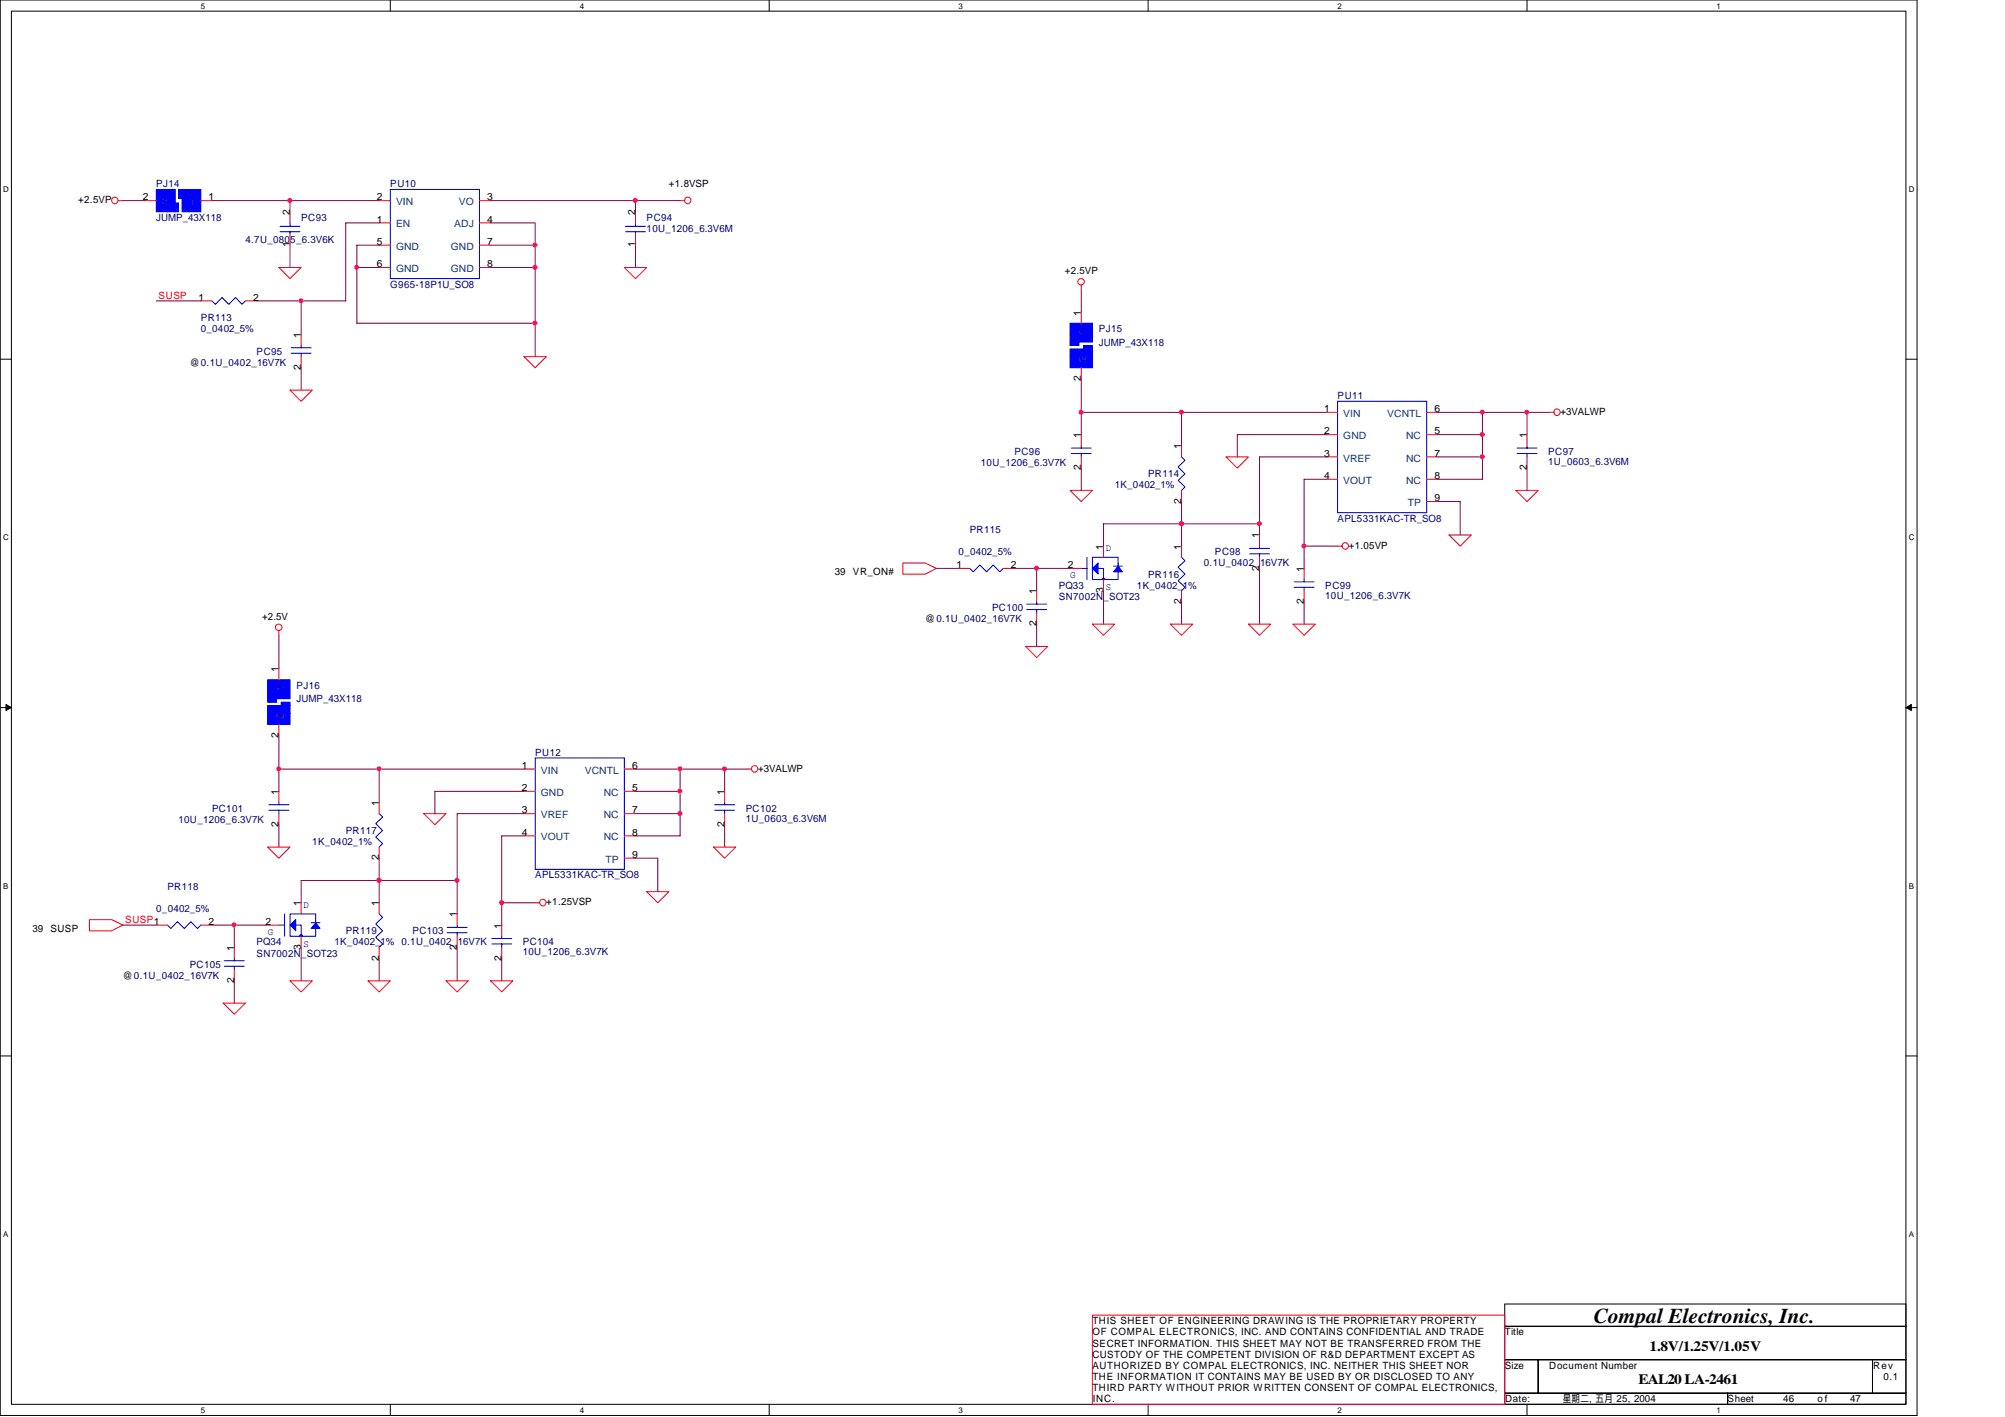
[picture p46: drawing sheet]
<svg xmlns="http://www.w3.org/2000/svg" width="297mm" height="210mm" viewBox="0 0 297 210" stroke-linecap="round" stroke-linejoin="round" font-family="sans-serif">
<defs><g id="words">
<text font-size="3.1" x="236.1" y="196">Compal Electronics, Inc.</text>
<g font-size="2.1">
<text x="244.4" y="200.1">1.8V/1.25V/1.05V</text>
<text x="242.7" y="205">EAL20 LA-2461</text>
</g>
<g font-size="1.5">
<text x="21.2" y="29.7">2</text>
<text x="30.9" y="29.7">1</text>
<text x="55.8" y="29.7">2</text>
<text x="72.2" y="29.7">3</text>
<text x="99.1" y="27.8">+1.8VSP</text>
<text x="11.6" y="30.1">+2.5VP</text>
<text x="42.9" y="31.9" transform="rotate(-90 42.9 31.9)">2</text>
<text x="55.8" y="33">1</text>
<text x="72.2" y="33">4</text>
<text x="94.1" y="31.9" transform="rotate(-90 94.1 31.9)">2</text>
<text x="42.9" y="36.7" transform="rotate(-90 42.9 36.7)">1</text>
<text x="55.8" y="36.3">5</text>
<text x="55.8" y="39.6">6</text>
<text x="72.2" y="39.6">8</text>
<text x="72.2" y="36.3">7</text>
<text x="94.1" y="36.7" transform="rotate(-90 94.1 36.7)">1</text>
<text x="157.7" y="40.6">+2.5VP</text>
<text x="29.4" y="44.5">1</text>
<text x="37.5" y="44.5">2</text>
<text x="160.1" y="46.7" transform="rotate(-90 160.1 46.7)">1</text>
<text x="44.6" y="50" transform="rotate(-90 44.6 50)">1</text>
<text x="28.1" y="54.2">@0.1U_0402_16V7K</text>
<text x="44.6" y="54.8" transform="rotate(-90 44.6 54.8)">2</text>
<text x="160.1" y="56.5" transform="rotate(-90 160.1 56.5)">2</text>
<text x="160.1" y="64.9" transform="rotate(-90 160.1 64.9)">1</text>
<text x="196.2" y="64.3">2</text>
<text x="196.2" y="61">1</text>
<text x="212.5" y="64.3">5</text>
<text x="212.5" y="61">6</text>
<text x="226.2" y="64.9" transform="rotate(-90 226.2 64.9)">1</text>
<text x="231.2" y="61.5">+3VALWP</text>
<text x="160.1" y="69.7" transform="rotate(-90 160.1 69.7)">2</text>
<text x="175" y="66.5" transform="rotate(-90 175 66.5)">1</text>
<text x="196.2" y="71">4</text>
<text x="196.2" y="67.6">3</text>
<text x="212.5" y="67.6">7</text>
<text x="212.5" y="71">8</text>
<text x="226.2" y="69.7" transform="rotate(-90 226.2 69.7)">2</text>
<text x="175" y="74.6" transform="rotate(-90 175 74.6)">2</text>
<text x="212.5" y="74.3">9</text>
<text x="163.4" y="81.4" transform="rotate(-90 163.4 81.4)">1</text>
<text x="175" y="81.4" transform="rotate(-90 175 81.4)">1</text>
<text x="186.6" y="79.8" transform="rotate(-90 186.6 79.8)">1</text>
<text x="199.8" y="81.3">+1.05VP</text>
<text x="123.7" y="85.2">39</text>
<text x="126.4" y="85.2">VR_ON#</text>
<text x="141.7" y="84.2">1</text>
<text x="149.8" y="84.2">2</text>
<text x="153.5" y="88" transform="rotate(-90 153.5 88)">1</text>
<text x="158.2" y="84.2">2</text>
<text x="163.4" y="87.8" transform="rotate(-90 163.4 87.8)">3</text>
<text x="175" y="89.5" transform="rotate(-90 175 89.5)">2</text>
<text x="186.6" y="84.5" transform="rotate(-90 186.6 84.5)">2</text>
<text x="193.2" y="89.5" transform="rotate(-90 193.2 89.5)">2</text>
<text x="193.2" y="84.7" transform="rotate(-90 193.2 84.7)">1</text>
<text x="38.9" y="91.8">+2.5V</text>
<text x="137.1" y="92.2">@0.1U_0402_16V7K</text>
<text x="153.5" y="92.8" transform="rotate(-90 153.5 92.8)">2</text>
<text x="41.3" y="99.6" transform="rotate(-90 41.3 99.6)">1</text>
<text x="41.3" y="109.3" transform="rotate(-90 41.3 109.3)">2</text>
<text x="77.3" y="113.9">1</text>
<text x="93.6" y="113.9">6</text>
<text x="41.3" y="117.7" transform="rotate(-90 41.3 117.7)">1</text>
<text x="56.1" y="119.4" transform="rotate(-90 56.1 119.4)">1</text>
<text x="77.3" y="117.2">2</text>
<text x="93.6" y="117.2">5</text>
<text x="107.3" y="117.7" transform="rotate(-90 107.3 117.7)">1</text>
<text x="112.3" y="114.3">+3VALWP</text>
<text x="41.3" y="122.5" transform="rotate(-90 41.3 122.5)">2</text>
<text x="77.3" y="123.8">4</text>
<text x="77.3" y="120.5">3</text>
<text x="93.6" y="120.5">7</text>
<text x="93.6" y="123.8">8</text>
<text x="107.3" y="122.5" transform="rotate(-90 107.3 122.5)">2</text>
<text x="56.1" y="127.5" transform="rotate(-90 56.1 127.5)">2</text>
<text x="93.6" y="127.1">9</text>
<text x="30.9" y="137">2</text>
<text x="39.3" y="137">2</text>
<text x="44.6" y="134.2" transform="rotate(-90 44.6 134.2)">1</text>
<text x="56.1" y="134.2" transform="rotate(-90 56.1 134.2)">1</text>
<text x="67.7" y="135.9" transform="rotate(-90 67.7 135.9)">1</text>
<text x="74.3" y="137.5" transform="rotate(-90 74.3 137.5)">1</text>
<text x="80.9" y="134.1">+1.25VSP</text>
<text x="4.8" y="138">39</text>
<text x="7.5" y="138">SUSP</text>
<text x="34.7" y="140.8" transform="rotate(-90 34.7 140.8)">1</text>
<text x="44.6" y="140.7" transform="rotate(-90 44.6 140.7)">3</text>
<text x="56.1" y="142.3" transform="rotate(-90 56.1 142.3)">2</text>
<text x="67.7" y="140.7" transform="rotate(-90 67.7 140.7)">2</text>
<text x="74.3" y="142.3" transform="rotate(-90 74.3 142.3)">2</text>
<text x="18.2" y="145">@0.1U_0402_16V7K</text>
<text x="34.7" y="145.6" transform="rotate(-90 34.7 145.6)">2</text>
<text x="161.8" y="196.2">THIS SHEET OF ENGINEERING DRAWING IS THE PROPRIETARY PROPERTY</text>
<text x="161.8" y="197.8">OF COMPAL ELECTRONICS, INC. AND CONTAINS CONFIDENTIAL AND TRADE</text>
<text x="222.9" y="197.8">Title</text>
<text x="161.8" y="201.1">CUSTODY OF THE COMPETENT DIVISION OF R&amp;D DEPARTMENT EXCEPT AS</text>
<text x="161.8" y="202.8">AUTHORIZED BY COMPAL ELECTRONICS, INC. NEITHER THIS SHEET NOR</text>
<text x="161.8" y="199.5">SECRET INFORMATION. THIS SHEET MAY NOT BE TRANSFERRED FROM THE</text>
<text x="222.9" y="202.8">Size</text>
<text x="229.5" y="202.8">Document Number</text>
<text x="277.5" y="202.8">Rev</text>
<text x="161.8" y="204.4">THE INFORMATION IT CONTAINS MAY BE USED BY OR DISCLOSED TO ANY</text>
<text x="161.8" y="206.1">THIRD PARTY WITHOUT PRIOR WRITTEN CONSENT OF COMPAL ELECTRONICS,</text>
<text x="161.9" y="207.7">INC.</text>
<text x="223" y="207.7">Date:</text>
<text x="231.5" y="207.7">星期二 五月 25, 2004</text>
<text x="235.5" y="207.7">,</text>
<text x="255.9" y="207.7">Sheet</text>
<text x="264.2" y="207.7">46</text>
<text x="269.3" y="207.7">o f</text>
<text x="274.1" y="207.7">47</text>
<text x="279.1" y="204.4">0.1</text>
</g>
<g font-size="1.5" fill="#000080">
<text x="23.2" y="27.8">PJ14</text>
<text x="57.8" y="27.8">PU10</text>
<text x="23.2" y="32.7">JUMP_43X118</text>
<text x="44.6" y="32.7">PC93</text>
<text x="95.8" y="32.7">PC94</text>
<text x="95.8" y="34.4">10U_1206_6.3V6M</text>
<text x="36.4" y="36">4.7U_0805_6.3V6K</text>
<text x="29.8" y="47.6">PR113</text>
<text x="57.8" y="42.6">G965-18P1U_SO8</text>
<text x="29.8" y="49.2">0_0402_5%</text>
<text x="38" y="52.5">PC95</text>
<text x="162.8" y="49.2">PJ15</text>
<text x="162.8" y="51.2">JUMP_43X118</text>
<text x="198.2" y="59.1">PU11</text>
<text x="145.3" y="69">10U_1206_6.3V7K</text>
<text x="150.3" y="67.4">PC96</text>
<text x="170.1" y="70.7">PR114</text>
<text x="229.4" y="67.4">PC97</text>
<text x="229.4" y="68.9">1U_0603_6.3V6M</text>
<text x="165.1" y="72.3">1K_0402_1%</text>
<text x="198.2" y="77.3">APL5331KAC-TR_SO8</text>
<text x="142" y="82.3">0_0402_5%</text>
<text x="143.7" y="79">PR115</text>
<text x="178.3" y="83.9">0.1U_0402_16V7K</text>
<text x="180" y="82.3">PC98</text>
<text x="156.9" y="87.2">PQ33</text>
<text x="156.9" y="88.9">SN7002N_SOT23</text>
<text x="168.4" y="87.2">1K_0402_1%</text>
<text x="170.1" y="85.6">PR116</text>
<text x="196.3" y="87.2">PC99</text>
<text x="196.3" y="88.7">10U_1206_6.3V7K</text>
<text x="147" y="90.5">PC100</text>
<text x="43.9" y="102.1">PJ16</text>
<text x="43.9" y="104.1">JUMP_43X118</text>
<text x="79.3" y="112">PU12</text>
<text x="26.5" y="121.9">10U_1206_6.3V7K</text>
<text x="31.4" y="120.2">PC101</text>
<text x="46.3" y="125.2">1K_0402_1%</text>
<text x="51.2" y="123.5">PR117</text>
<text x="110.5" y="120.2">PC102</text>
<text x="110.5" y="121.7">1U_0603_6.3V6M</text>
<text x="24.8" y="131.8">PR118</text>
<text x="79.3" y="130.1">APL5331KAC-TR_SO8</text>
<text x="23.2" y="135.1">0_0402_5%</text>
<text x="28.1" y="143.3">PC105</text>
<text x="38" y="140">PQ34</text>
<text x="38" y="141.7">SN7002N_SOT23</text>
<text x="49.6" y="140">1K_0402_1% 0.1U_0402_16V7K</text>
<text x="51.2" y="138.4">PR119</text>
<text x="61.1" y="138.4">PC103</text>
<text x="77.5" y="140">PC104</text>
<text x="77.5" y="141.5">10U_1206_6.3V7K</text>
</g>
<g font-size="1.5" fill="#004080">
<text x="24" y="30.4">2</text>
<text x="28.1" y="30.4">1</text>
<text x="58.7" y="30.4">VIN</text>
<text x="58.7" y="33.7">EN</text>
<text x="67.3" y="33.7">ADJ</text>
<text x="68" y="30.4">VO</text>
<text x="58.7" y="37">GND</text>
<text x="58.7" y="40.3">GND</text>
<text x="66.8" y="40.3">GND</text>
<text x="66.8" y="37">GND</text>
<text x="160.9" y="53.6" transform="rotate(-90 160.9 53.6)">2</text>
<text x="160.9" y="49.6" transform="rotate(-90 160.9 49.6)">1</text>
<text x="199" y="65.1">GND</text>
<text x="199" y="61.8">VIN</text>
<text x="205.5" y="61.8">VCNTL</text>
<text x="208.3" y="65.1">NC</text>
<text x="199" y="71.7">VOUT</text>
<text x="199" y="68.4">VREF</text>
<text x="208.3" y="68.4">NC</text>
<text x="208.3" y="71.7">NC</text>
<text x="208.6" y="75">TP</text>
<text x="42" y="106.5" transform="rotate(-90 42 106.5)">2</text>
<text x="42" y="102.4" transform="rotate(-90 42 102.4)">1</text>
<text x="80.1" y="117.9">GND</text>
<text x="80.1" y="114.6">VIN</text>
<text x="86.7" y="114.6">VCNTL</text>
<text x="89.4" y="117.9">NC</text>
<text x="80.1" y="124.5">VOUT</text>
<text x="80.1" y="121.2">VREF</text>
<text x="89.4" y="121.2">NC</text>
<text x="89.4" y="124.5">NC</text>
<text x="89.7" y="127.8">TP</text>
</g>
<g font-size="1.5" fill="#f00">
<text x="23.5" y="44.2">SUSP</text>
<text x="18.5" y="136.7">SUSP1</text>
</g>
<g font-size="1.5" fill="#00f">
<text x="163.8" y="81.6">D</text>
<text x="158.5" y="85.6">G</text>
<text x="163.8" y="87.4">S</text>
<text x="45" y="134.5">D</text>
<text x="39.7" y="138.4">G</text>
<text x="45" y="140.3">S</text>
</g>
<g font-size="1.2">
<text x="29.8" y="1.3">5</text>
<text x="85.9" y="1.3">4</text>
<text x="142" y="1.3">3</text>
<text x="198.2" y="1.3">2</text>
<text x="254.3" y="1.3">1</text>
<text x=".5" y="28.5">D</text>
<text x="282.8" y="28.5">D</text>
<text x=".5" y="80.1">C</text>
<text x="282.8" y="80.1">C</text>
<text x=".5" y="131.7">B</text>
<text x="282.8" y="131.7">B</text>
<text x=".5" y="183.3">A</text>
<text x="282.8" y="183.3">A</text>
<text x="29.8" y="209.3">5</text>
<text x="85.9" y="209.3">4</text>
<text x="142" y="209.3">3</text>
<text x="198.2" y="209.3">2</text>
<text x="254.3" y="209.3">1</text>
</g>
</g></defs>
<path d="M0 0h284v209.7h-284zM1.7 1.7h280.7v206.3h-280.7z" fill="none" stroke="#000" stroke-width=".15"/>
<g fill="#fff">
<path d="M29.8 .2h.5v1.3h-.5z"/>
<path d="M29.8 208.2h.5v1.3h-.5z"/>
</g>
<path d="M57.8 0v1.7M57.8 208v1.7" fill="none" stroke="#000" stroke-width=".15"/>
<g fill="#fff">
<path d="M85.9 .2h.6v1.3h-.6z"/>
<path d="M85.9 208.2h.6v1.3h-.6z"/>
</g>
<path d="M114 0v1.7M114 208v1.7" fill="none" stroke="#000" stroke-width=".15"/>
<g fill="#fff">
<path d="M142 .2h.6v1.3h-.6z"/>
<path d="M142 208.2h.6v1.3h-.6z"/>
</g>
<path d="M170.1 0v1.7M170.1 208v1.7" fill="none" stroke="#000" stroke-width=".15"/>
<g fill="#fff">
<path d="M198.2 .2h.6v1.3h-.6z"/>
<path d="M198.2 208.2h.6v1.3h-.6z"/>
</g>
<path d="M226.2 0v1.7M226.2 208v1.7" fill="none" stroke="#000" stroke-width=".15"/>
<g fill="#fff">
<path d="M254.3 .2h.6v1.3h-.6z"/>
<path d="M254.3 208.2h.6v1.3h-.6z"/>
<path d="M.5 27.4h.8v1.3h-.8z"/>
<path d="M282.8 27.4h.8v1.3h-.8z"/>
<path d="M.5 79h.8v1.3h-.8z"/>
<path d="M282.8 79h.8v1.3h-.8z"/>
</g>
<path d="M0 53.2h1.7M282.4 53.2h1.6" fill="none" stroke="#000" stroke-width=".15"/>
<g fill="#fff">
<path d="M.5 130.6h.7v1.3h-.7z"/>
<path d="M282.8 130.6h.7v1.3h-.7z"/>
</g>
<path d="M0 104.8h1.7M282.4 104.8h1.6" fill="none" stroke="#000" stroke-width=".15"/>
<path d="M.9 104.4l.8 .4-.8 .4zM282.4 104.8l.8-.4v.8z" fill="#000" stroke="#000" stroke-width=".15"/>
<g fill="#fff">
<path d="M.5 182.2h.7v1.3h-.7z"/>
<path d="M282.8 182.2h.7v1.3h-.7z"/>
</g>
<path d="M0 156.4h1.7M282.4 156.4h1.6M222.9 193.2h59.5v3.3h-59.5zM222.9 196.5h59.5v4.9h-59.5zM222.9 201.4h5v5h-5zM222.9 206.4h33v1.6h-33zM227.9 201.4h49.5v5h-49.5zM255.9 206.4h26.5v1.6h-26.5zM277.4 201.4h5v5h-5z" fill="none" stroke="#000" stroke-width=".15"/>
<g fill="none" stroke="#800040" stroke-width=".15">
<path d="M18.2 29.7h3.3M31.4 29.7h24.8M43 29.7v1.7M43 36.3v3.3M52.9 39.6h3.3M56.2 33h-5v11.6h-6.6M56.2 36.3h-3.3v11.6h26.4M72.7 33h6.6v3.3M72.7 29.7h28.1M72.7 39.6h6.6M72.7 36.3h6.6M79.3 36.3v16.5"/>
<path d="M94.1 29.7v1.7M94.1 36.3v3.3M23.2 44.6h6.6M38 44.6h6.6v4.9M44.6 54.5v3.3M160.2 42.9v3.3M160.2 56.1v8.3M160.2 61.1h14.8v4.9M160.2 69.3v3.3M175 61.1h21.5M175 74.3v6.6M186.6 77.6h-23.1v3.3"/>
<path d="M196.5 71h-3.3v9.9h5M196.5 64.4h-13.2v3.3M196.5 67.7h-9.9v11.5M213 67.7h6.6v3.3h-6.6M213 61.1h6.6v6.6M213 74.3h3.3v4.9M213 64.4h6.6M219.6 61.1h9.9M226.2 61.1v3.3M226.2 69.3v3.3M41.3 94.1v5M138.7 84.2h3.3"/>
<path d="M150.3 84.2h3.3v3.3M153.6 84.2h4.9M153.6 92.5v3.3M163.5 87.5v5M175 89.2v3.3M186.6 84.2v8.3M193.2 80.9v3.3M193.2 89.2v3.3M41.3 113.9h14.9v5M41.3 109v8.2M56.2 113.9h21.4M77.6 117.2h-13.2v3.3"/>
<path d="M94.1 113.9h6.7v6.6M94.1 117.2h6.7M100.8 113.9h9.9M107.4 113.9v3.3M18.2 137h5M31.4 137h8.3M34.7 137v3.3M41.3 122.2v3.3M56.2 127.1v6.6M67.7 130.4h-23.1v3.3M74.3 133.7h5M77.6 120.5h-9.9v14.9"/>
<path d="M77.6 123.8h-3.3v13.2M94.1 120.5h6.7v3.3h-6.7M94.1 127.1h3.3v5M107.4 122.2v3.3M34.7 145.3v3.3M44.6 140.3v5M56.2 142v3.3M67.7 140.3v5M74.3 142v3.3"/>
</g>
<g fill="none" stroke="#f00" stroke-width=".15">
<path d="M17.5 29.7h.7M21.5 29.7h1.7M29.8 29.7h1.6M41.3 39.6h3.3l-1.6 1.7zM43 31.4v1.6M43 34.7v1.6M56.2 29.7h1.6M56.2 33h1.6M56.2 36.3h1.6M56.2 39.6h1.6M71 29.7h1.7M71 33h1.7"/>
<path d="M71 36.3h1.7M71 39.6h1.7M92.5 39.6h3.3l-1.7 1.7zM94.1 31.4v1.6M94.1 34.7v1.6M100.8 29.7h.6M29.8 44.6h1.6M36.4 44.6h1.6M43 57.8h3.3l-1.7 1.6zM44.6 49.5v1.7M44.6 52.8v1.7M77.6 52.8h3.3l-1.6 1.7z"/>
<path d="M160.2 42.2v.7M160.2 46.2v1.7M160.2 54.5v1.6M158.5 72.6h3.3l-1.6 1.7zM160.2 64.4v1.6M160.2 67.7v1.6M175 66v1.7M175 72.6v1.7M181.6 67.7h3.4l-1.7 1.6zM186.6 79.2v1.7M196.5 61.1h1.7M196.5 71h1.7"/>
<path d="M196.5 64.4h1.7M196.5 67.7h1.7M211.4 61.1h1.6M211.4 71h1.6M211.4 64.4h1.6M211.4 67.7h1.6M211.4 74.3h1.6M214.7 79.2h3.3l-1.7 1.7zM224.6 72.6h3.3l-1.7 1.7zM226.2 64.4v1.6M226.2 67.7v1.6M229.5 61.1h.7"/>
<path d="M41.3 93.4v.7M41.3 99.1v1.6M133.8 83.4h3.3l1.6 .8-1.6 .8h-3.3zM142 84.2h1.7M148.6 84.2h1.7M151.9 95.8h3.3l-1.6 1.6zM153.6 87.5v1.7M153.6 90.8v1.7M158.5 84.2h1.7M161.8 92.5h3.3l-1.6 1.6zM163.5 80.9v1.6M163.5 85.9v1.6"/>
<path d="M173.4 92.5h3.3l-1.7 1.6zM175 80.9v1.6M175 87.5v1.7M185 92.5h3.3l-1.7 1.6zM186.6 82.5v1.7M191.6 92.5h3.3l-1.7 1.6zM193.2 84.2v1.7M193.2 87.5v1.7M198.2 80.9h.6M41.3 107.3v1.7M41.3 117.2v1.7M56.2 118.9v1.6"/>
<path d="M77.6 113.9h1.7M77.6 117.2h1.7M92.5 113.9h1.6M92.5 117.2h1.6M107.4 117.2v1.7M110.7 113.9h.6M13.2 136.2h3.3l1.7 .8-1.7 .9h-3.3zM23.2 137h1.6M29.8 137h1.6M39.7 125.5h3.3l-1.7 1.6zM39.7 137h1.6M41.3 120.5v1.7"/>
<path d="M44.6 133.7v1.7M44.6 138.7v1.6M56.2 125.5v1.6M56.2 133.7v1.7M62.8 120.5h3.3l-1.7 1.7zM67.7 135.4v1.6M67.7 138.7v1.6M74.3 137v1.7M77.6 123.8h1.7M77.6 120.5h1.7M79.3 133.7h.7M92.5 123.8h1.6"/>
<path d="M92.5 120.5h1.6M92.5 127.1h1.6M95.8 132.1h3.3l-1.7 1.6zM105.7 125.5h3.3l-1.6 1.6zM107.4 120.5v1.7M33.1 148.6h3.3l-1.7 1.6zM34.7 140.3v1.7M34.7 143.6v1.7M43 145.3h3.3l-1.7 1.6zM54.5 145.3h3.3l-1.6 1.6zM56.2 140.3v1.7M66.1 145.3h3.3l-1.7 1.6z"/>
<path d="M72.7 145.3h3.3l-1.7 1.6zM74.3 140.3v1.7M161.8 194.8h61.1v13.2h-61.1z"/>
<circle cx="17" cy="29.7" r=".48"/>
<circle cx="101.9" cy="29.7" r=".48"/>
<circle cx="160.2" cy="41.7" r=".48"/>
<circle cx="230.7" cy="61.1" r=".48"/>
<circle cx="41.3" cy="92.9" r=".48"/>
<circle cx="199.3" cy="80.9" r=".48"/>
<circle cx="111.8" cy="113.9" r=".48"/>
<circle cx="80.4" cy="133.7" r=".48"/>
</g>
<g fill="none" stroke="#00f" stroke-width=".15">
<path d="M41.5 33.5h2.9M41.5 34.3h2.9M43 33v.5M43 34.3v.4M57.8 28.1h13.2v13.2h-13.2zM92.7 33.5h2.9M92.7 34.3h2.9M94.1 33v.5M94.1 34.3v.4M31.4 44.6l.5 .5 1-1 1 1 1-1 1 1 .5-.5M43.1 52.3h3M43.1 51.5h3"/>
<path d="M44.6 51.2v.3M44.6 52.3v.5M198.2 59.4h13.2v16.5h-13.2zM158.7 67.2h3M158.7 66.4h3M160.2 66v.4M160.2 67.2v.5M175 67.7l.6 .5-1.1 1 1.1 1-1.1 1 1.1 .9-.6 .5M224.7 67.2h3M224.7 66.4h3M226.2 66v.4M226.2 67.2v.5"/>
<path d="M143.7 84.2l.5 .5 1-1 1 1 .9-1 1 1 .5-.5M152.1 90.3h3M152.1 89.5h3M153.6 89.2v.3M153.6 90.3v.5M160.2 84.2h.8M161 82.5v3.4M165 83.9h1.3M165.6 83.9v-1.4h-3.8v3.4h1.7v-1.7h-.8M165.6 84.7v1.2h-2.1h.2v-.2h-.4v.2M175 82.5l.6 .6-1.1 .9 1.1 1-1.1 1 1.1 1-.6 .5M185.1 82h3"/>
<path d="M185.1 81.2h3M186.6 80.9v.3M186.6 82v.5M191.7 87h3M191.7 86.2h3M193.2 85.9v.3M193.2 87v.5M39.8 119.2h3M41.3 118.9v.3M79.3 112.3h13.2v16.5h-13.2zM105.9 119.2h2.9M107.4 118.9v.3"/>
<path d="M24.8 137l.5 .5 1-1 1 1 1-1 .9 1 .6-.5M39.8 120h3M41.3 137h.9M41.3 120v.5M42.2 135.4v3.3M46.1 136.7h1.3M46.8 136.7v-1.3h-3.8v3.3h1.6v-1.7h-.8M46.8 137.5v1.2h-2.2h.2v-.2h-.4v.2M56.2 120.5l.5 .5-1 1 1 1-1 1 1 1-.5 .5M56.2 135.4l.5 .5-1 1 1 1-1 1 1 .9-.5 .5M66.2 138.2h3M66.2 137.4h3"/>
<path d="M67.7 137v.4M67.7 138.2v.5M72.9 139.8h2.9M72.9 139h2.9M74.3 138.7v.3M74.3 139.8v.5M105.9 120h2.9M107.4 120v.5M33.2 143.1h3M33.2 142.3h3M34.7 142v.3M34.7 143.1v.5"/>
</g>
<g fill="#00f" stroke="#00f" stroke-width=".15">
<path d="M39.7 100.7h3.3v1.7h-3.3z" fill-rule="evenodd"/>
<path d="M39.7 102.4h3.3v1.1h-3.3z" fill-rule="evenodd"/>
<path d="M39.7 103.5h1.3v.5h-1.3z" fill-rule="evenodd"/>
<path d="M41.7 104h1.3v.5h-1.3z" fill-rule="evenodd"/>
<path d="M39.7 104.5h3.3v1.2h-3.3z" fill-rule="evenodd"/>
<path d="M39.7 105.7h3.3v1.6h-3.3z" fill-rule="evenodd"/>
<path d="M158.5 47.9h3.3v1.6h-3.3z" fill-rule="evenodd"/>
<path d="M158.5 49.5h3.3v1.2h-3.3z" fill-rule="evenodd"/>
<path d="M158.5 50.7h1.3v.5h-1.3z" fill-rule="evenodd"/>
<path d="M160.5 51.2h1.3v.5h-1.3z" fill-rule="evenodd"/>
<path d="M158.5 51.7h3.3v1.1h-3.3z" fill-rule="evenodd"/>
<path d="M158.5 52.8h3.3v1.7h-3.3z" fill-rule="evenodd"/>
<path d="M161.8 84.2l.9-.8v1.6z" fill-rule="evenodd"/>
<path d="M165.6 83.9l.7 .8h-1.3z" fill-rule="evenodd"/>
<path d="M43 137l.8-.8v1.7z" fill-rule="evenodd"/>
<path d="M46.8 136.7l.6 .8h-1.3z" fill-rule="evenodd"/>
<path d="M28.1 28.1h1.7v3.3h-1.7z" fill-rule="evenodd"/>
<path d="M27 28.1h1.1v3.3h-1.1z" fill-rule="evenodd"/>
<path d="M26.5 28.1h.5v1.3h-.5z" fill-rule="evenodd"/>
<path d="M25.9 30.1h.6v1.3h-.6z" fill-rule="evenodd"/>
<path d="M24.8 28.1h1.1v3.3h-1.1z" fill-rule="evenodd"/>
<path d="M23.2 28.1h1.6v3.3h-1.6z" fill-rule="evenodd"/>
</g>
<g fill="#f0f" stroke="#f0f" stroke-width=".15">
<circle cx="107.3" cy="113.9" r=".32"/>
<circle cx="41.3" cy="113.9" r=".32"/>
<circle cx="56.1" cy="113.9" r=".32"/>
<circle cx="100.7" cy="120.5" r=".32"/>
<circle cx="100.7" cy="117.2" r=".32"/>
<circle cx="56.1" cy="130.4" r=".32"/>
<circle cx="100.7" cy="113.9" r=".32"/>
<circle cx="74.3" cy="133.7" r=".32"/>
<circle cx="67.7" cy="130.4" r=".32"/>
<circle cx="34.7" cy="137" r=".32"/>
<circle cx="42.9" cy="29.7" r=".32"/>
<circle cx="79.3" cy="36.3" r=".32"/>
<circle cx="79.3" cy="47.9" r=".32"/>
<circle cx="94.1" cy="29.7" r=".32"/>
<circle cx="226.2" cy="61.1" r=".32"/>
<circle cx="160.2" cy="61.1" r=".32"/>
<circle cx="175" cy="61.1" r=".32"/>
<circle cx="219.6" cy="67.7" r=".32"/>
<circle cx="219.6" cy="64.4" r=".32"/>
<circle cx="175" cy="77.6" r=".32"/>
<circle cx="219.6" cy="61.1" r=".32"/>
<circle cx="193.2" cy="80.9" r=".32"/>
<circle cx="186.6" cy="77.6" r=".32"/>
<circle cx="153.6" cy="84.2" r=".32"/>
<circle cx="52.8" cy="39.6" r=".32"/>
<circle cx="79.3" cy="39.6" r=".32"/>
<circle cx="44.6" cy="44.6" r=".32"/>
</g>
<use href="#words"/>
</svg>
